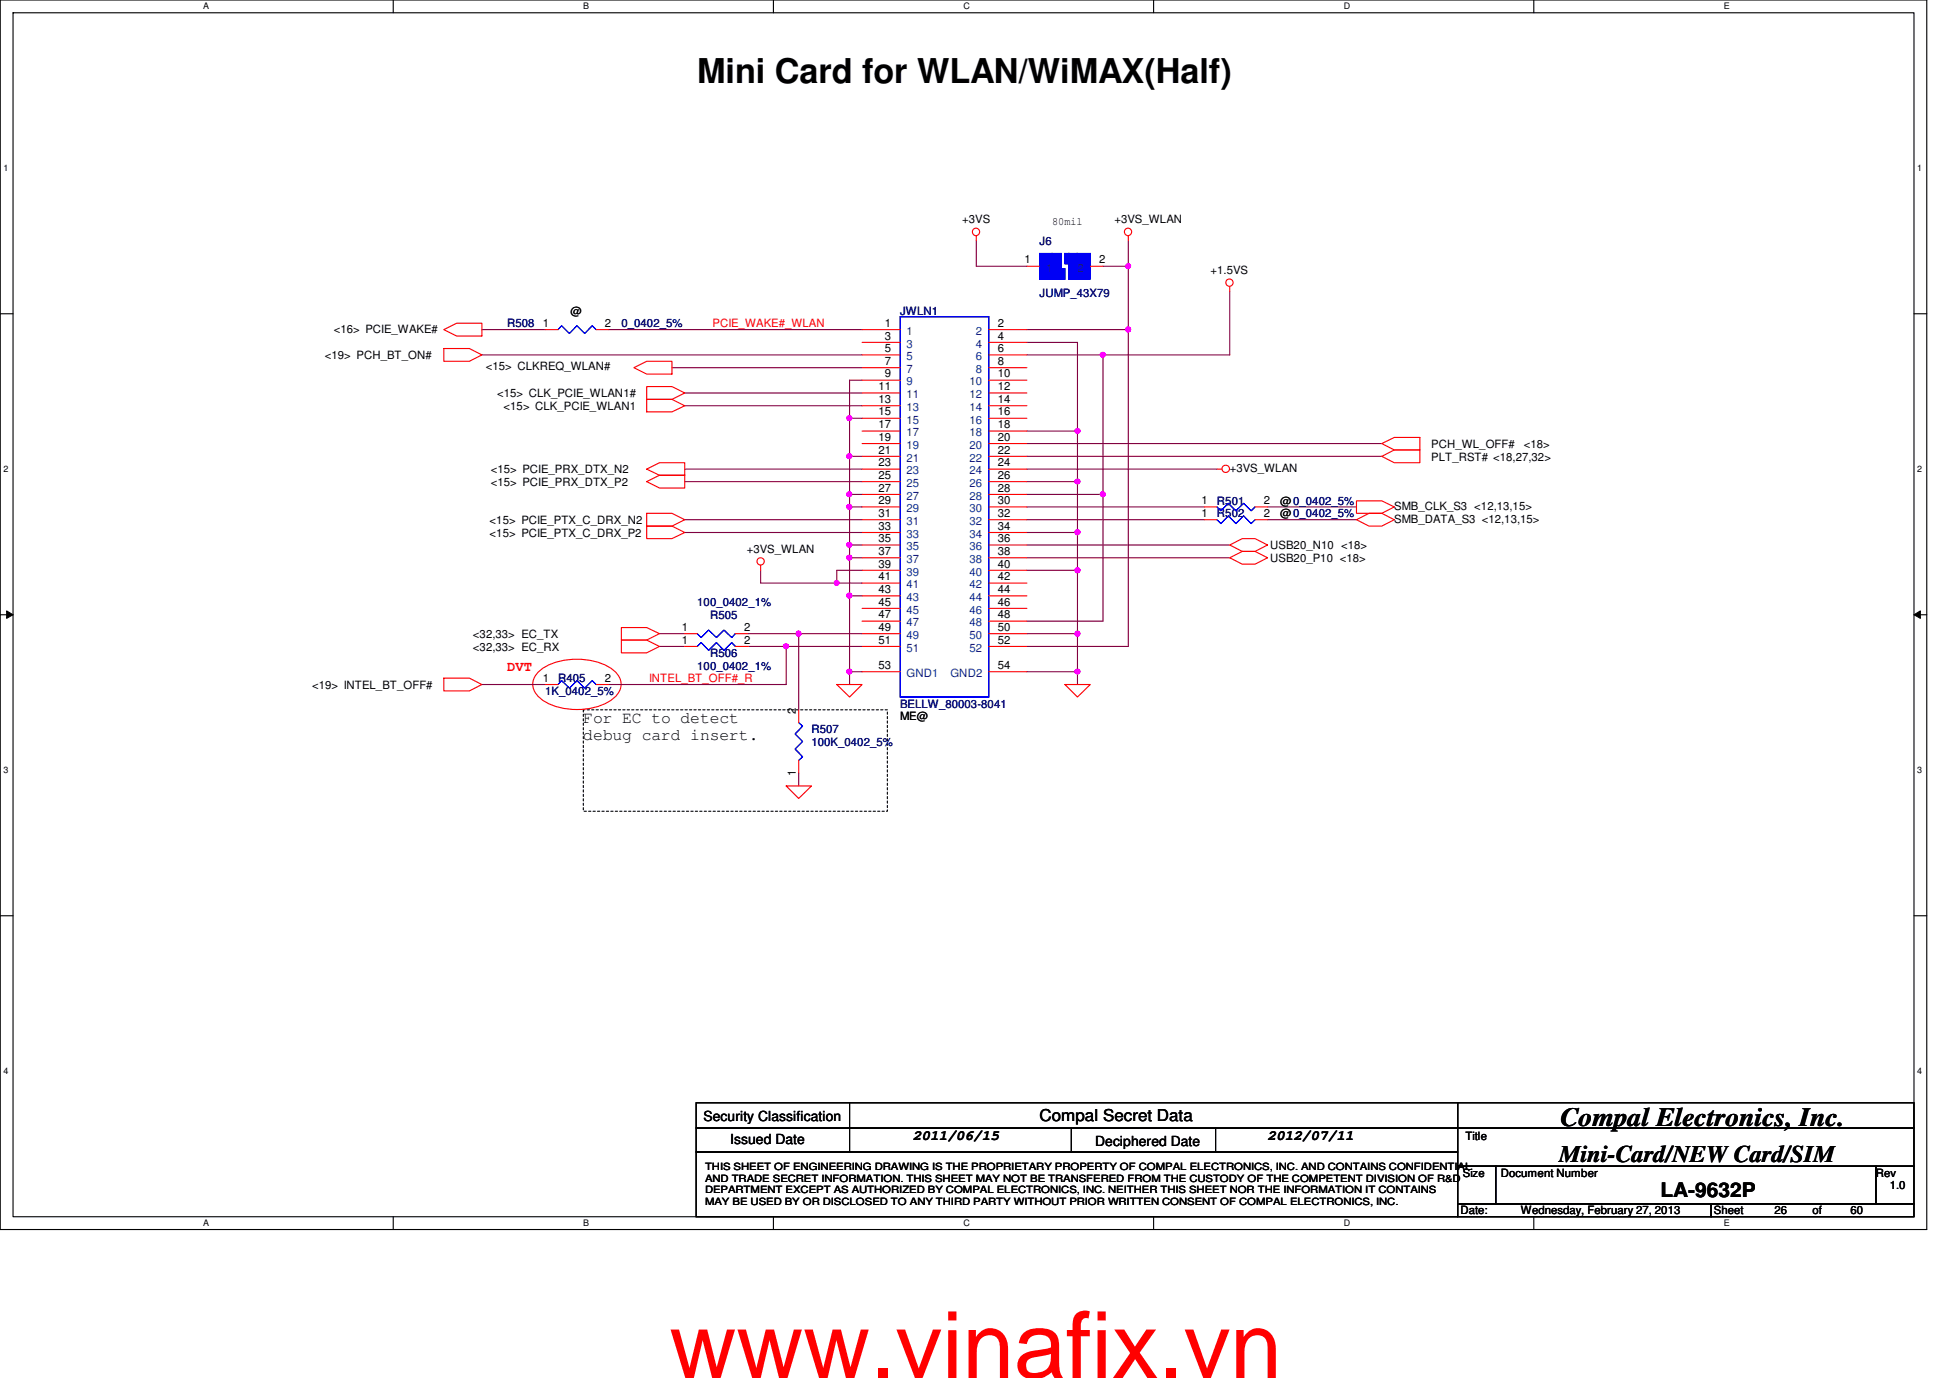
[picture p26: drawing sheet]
<svg xmlns="http://www.w3.org/2000/svg" width="297mm" height="210mm" viewBox="0 0 297 210" stroke-linecap="round" stroke-linejoin="round" font-family="sans-serif">
<defs><g id="words">
<text font-size="14.1" fill="#f00" x="102" y="209.9">www.vinafix.vn</text>
<text font-size="5.2" x="106.2" y="12.6">Mini Card for WLAN/WiMAX(Half)</text>
<text font-size="4" x="237.7" y="171.6">Compal Electronics, Inc.</text>
<text font-size="3.6" x="237.5" y="177">Mini-Card/NEW Card/SIM</text>
<text font-size="3" x="252.9" y="182.4">LA-9632P</text>
<g font-size="2.5">
<text x="88.9" y="110.1">For EC to detect</text>
<text x="88.9" y="112.8">debug card insert.</text>
<text x="158.4" y="170.8">Compal Secret Data</text>
</g>
<text font-size="2.1" fill="#f00" x="77.3" y="102.2">DVT</text>
<g font-size="2.1">
<text x="107.2" y="170.7">Security Classification</text>
<text x="139.1" y="173.6">2011/06/15</text>
<text x="193.1" y="173.6">2012/07/11</text>
<text x="111.2" y="174.3">Issued Date</text>
<text x="166.8" y="174.5">Deciphered Date</text>
</g>
<g font-size="1.7">
<text x="146.6" y="34">+3VS</text>
<text x="160.3" y="34.2">80mil</text>
<text x="169.8" y="34">+3VS_WLAN</text>
<text x="156" y="40.1">1</text>
<text x="167.4" y="40.1">2</text>
<text x="184.4" y="41.8">+1.5VS</text>
<text x="86.9" y="48">@</text>
<text x="50.8" y="50.7">&lt;16&gt; PCIE_WAKE#</text>
<text x="82.7" y="49.8">1</text>
<text x="92.2" y="49.8">2</text>
<text x="134.8" y="49.8">1</text>
<text x="134.8" y="51.7">3</text>
<text x="134.8" y="53.6">5</text>
<text x="152" y="49.8">2</text>
<text x="152" y="51.7">4</text>
<text x="152" y="53.6">6</text>
<text x="49.5" y="54.7">&lt;19&gt; PCH_BT_ON#</text>
<text x="74" y="56.4">&lt;15&gt; CLKREQ_WLAN#</text>
<text x="133.8" y="59.4">11</text>
<text x="134.8" y="55.6">7</text>
<text x="134.8" y="57.5">9</text>
<text x="152" y="55.6">8</text>
<text x="152" y="57.5">10</text>
<text x="152" y="59.4">12</text>
<text x="75.7" y="60.5">&lt;15&gt; CLK_PCIE_WLAN1#</text>
<text x="76.7" y="62.4">&lt;15&gt; CLK_PCIE_WLAN1</text>
<text x="133.8" y="61.4">13</text>
<text x="133.8" y="63.3">15</text>
<text x="133.8" y="65.2">17</text>
<text x="152" y="61.4">14</text>
<text x="152" y="63.3">16</text>
<text x="152" y="65.2">18</text>
<text x="133.8" y="67.1">19</text>
<text x="133.8" y="69.1">21</text>
<text x="133.8" y="71">23</text>
<text x="152" y="67.1">20</text>
<text x="152" y="69.1">22</text>
<text x="152" y="71">24</text>
<text x="187.3" y="71.9">+3VS_WLAN</text>
<text x="218" y="70.1">PLT_RST# &lt;18,27,32&gt;</text>
<text x="218" y="68.2">PCH_WL_OFF#</text>
<text x="232.1" y="68.2">&lt;18&gt;</text>
<text x="74.8" y="72.1">&lt;15&gt; PCIE_PRX_DTX_N2</text>
<text x="74.8" y="74">&lt;15&gt; PCIE_PRX_DTX_P2</text>
<text x="133.8" y="72.9">25</text>
<text x="133.8" y="74.9">27</text>
<text x="133.8" y="76.8">29</text>
<text x="152" y="72.9">26</text>
<text x="152" y="74.9">28</text>
<text x="152" y="76.8">30</text>
<text x="183" y="76.8">1</text>
<text x="192.5" y="76.8">2</text>
<text x="195" y="76.9">@0_0402_5%</text>
<text x="212.4" y="77.7">SMB_CLK_S3 &lt;12,13,15&gt;</text>
<text x="74.6" y="79.8">&lt;15&gt; PCIE_PTX_C_DRX_N2</text>
<text x="74.6" y="81.7">&lt;15&gt; PCIE_PTX_C_DRX_P2</text>
<text x="133.8" y="78.7">31</text>
<text x="133.8" y="80.7">33</text>
<text x="133.8" y="82.6">35</text>
<text x="152" y="78.7">32</text>
<text x="152" y="80.7">34</text>
<text x="152" y="82.6">36</text>
<text x="183" y="78.7">1</text>
<text x="192.5" y="78.7">2</text>
<text x="193.5" y="83.7">USB20_N10 &lt;18&gt;</text>
<text x="195" y="78.8">@0_0402_5%</text>
<text x="212.4" y="79.6">SMB_DATA_S3 &lt;12,13,15&gt;</text>
<text x="113.7" y="84.2">+3VS_WLAN</text>
<text x="133.8" y="84.5">37</text>
<text x="133.8" y="86.4">39</text>
<text x="133.8" y="88.4">41</text>
<text x="152" y="84.5">38</text>
<text x="152" y="86.4">40</text>
<text x="152" y="88.4">42</text>
<text x="193.5" y="85.6">USB20_P10 &lt;18&gt;</text>
<text x="133.8" y="90.3">43</text>
<text x="133.8" y="92.2">45</text>
<text x="133.8" y="94.2">47</text>
<text x="152" y="90.3">44</text>
<text x="152" y="92.2">46</text>
<text x="152" y="94.2">48</text>
<text x="72" y="97.2">&lt;32,33&gt; EC_TX</text>
<text x="72" y="99.1">&lt;32,33&gt; EC_RX</text>
<text x="103.9" y="98">1</text>
<text x="103.9" y="96.1">1</text>
<text x="113.4" y="98">2</text>
<text x="113.4" y="96.1">2</text>
<text x="133.8" y="96.1">49</text>
<text x="133.8" y="98">51</text>
<text x="133.8" y="101.9">53</text>
<text x="152" y="96.1">50</text>
<text x="152" y="98">52</text>
<text x="152" y="101.9">54</text>
<text x="47.5" y="104.9">&lt;19&gt; INTEL_BT_OFF#</text>
<text x="82.7" y="103.8">1</text>
<text x="92.2" y="103.8">2</text>
<text x="121.2" y="108.7" transform="rotate(-90 121.2 108.7)">2</text>
<text x="137.1" y="109.7">ME@</text>
<text x="121.2" y="118.2" transform="rotate(-90 121.2 118.2)">1</text>
<text x="223.2" y="173.6">Title</text>
<text x="222.8" y="179.2">Size</text>
<text x="228.6" y="179.2">Document Number</text>
<text x="285.7" y="179.2">Rev</text>
<text x="222.5" y="185">Date:</text>
<text x="231.7" y="185">Wednesday, February 27, 2013</text>
<text x="261.1" y="185">Sheet</text>
<text x="270.3" y="185">26</text>
<text x="276.1" y="185">of</text>
<text x="281.9" y="185">60</text>
<text x="287.9" y="181.1">1.0</text>
</g>
<g font-size="1.7" fill="#000080">
<text x="158.4" y="37.3">J6</text>
<text x="137.1" y="48">JWLN1</text>
<text x="158.4" y="45.3">JUMP_43X79</text>
<text x="77.3" y="49.9">R508</text>
<text x="94.7" y="49.9">0_0402_5%</text>
<text x="185.4" y="76.9">R501</text>
<text x="185.4" y="78.8">R502</text>
<text x="106.2" y="92.4">100_0402_1%</text>
<text x="108.2" y="94.3">R505</text>
<text x="108.2" y="100.1">R506</text>
<text x="83.1" y="105.9">1K_0402_5%</text>
<text x="85" y="103.9">R405</text>
<text x="106.2" y="102">100_0402_1%</text>
<text x="137.1" y="107.8">BELLW_80003-8041</text>
<text x="123.6" y="111.7">R507</text>
<text x="123.6" y="113.6">100K_0402_5%</text>
</g>
<g font-size="1.7" fill="#004080">
<text x="159.3" y="41.4">1</text>
<text x="164.1" y="41.4">2</text>
<text x="138.1" y="51">1</text>
<text x="138.1" y="53">3</text>
<text x="148.7" y="51">2</text>
<text x="148.7" y="53">4</text>
<text x="138.1" y="54.9">5</text>
<text x="138.1" y="56.8">7</text>
<text x="138.1" y="58.7">9</text>
<text x="147.7" y="58.7">10</text>
<text x="148.7" y="54.9">6</text>
<text x="148.7" y="56.8">8</text>
<text x="138.1" y="60.7">11</text>
<text x="138.1" y="62.6">13</text>
<text x="138.1" y="64.5">15</text>
<text x="147.7" y="60.7">12</text>
<text x="147.7" y="62.6">14</text>
<text x="147.7" y="64.5">16</text>
<text x="138.1" y="66.5">17</text>
<text x="138.1" y="68.4">19</text>
<text x="138.1" y="70.3">21</text>
<text x="147.7" y="66.5">18</text>
<text x="147.7" y="68.4">20</text>
<text x="147.7" y="70.3">22</text>
<text x="138.1" y="72.3">23</text>
<text x="138.1" y="74.2">25</text>
<text x="138.1" y="76.1">27</text>
<text x="147.7" y="72.3">24</text>
<text x="147.7" y="74.2">26</text>
<text x="147.7" y="76.1">28</text>
<text x="138.1" y="78">29</text>
<text x="138.1" y="80">31</text>
<text x="138.1" y="81.9">33</text>
<text x="138.1" y="83.8">35</text>
<text x="147.7" y="78">30</text>
<text x="147.7" y="80">32</text>
<text x="147.7" y="81.9">34</text>
<text x="147.7" y="83.8">36</text>
<text x="138.1" y="85.8">37</text>
<text x="138.1" y="87.7">39</text>
<text x="138.1" y="89.6">41</text>
<text x="147.7" y="85.8">38</text>
<text x="147.7" y="87.7">40</text>
<text x="147.7" y="89.6">42</text>
<text x="138.1" y="91.6">43</text>
<text x="138.1" y="93.5">45</text>
<text x="138.1" y="95.4">47</text>
<text x="147.7" y="91.6">44</text>
<text x="147.7" y="93.5">46</text>
<text x="147.7" y="95.4">48</text>
<text x="138.1" y="97.3">49</text>
<text x="138.1" y="99.3">51</text>
<text x="147.7" y="97.3">50</text>
<text x="147.7" y="99.3">52</text>
<text x="138.1" y="103.1">GND1</text>
<text x="144.8" y="103.1">GND2</text>
</g>
<g font-size="1.7" fill="#f00">
<text x="108.5" y="49.8">PCIE_WAKE#_WLAN</text>
<text x="98.9" y="103.9">INTEL_BT_OFF#_R</text>
</g>
<g font-size="1.5">
<text x="107.4" y="178.2">THIS SHEET OF ENGINEERING DRAWING IS THE PROPRIETARY PROPERTY OF COMPAL ELECTRONICS, INC. AND CONTAINS CONFIDENTIAL</text>
<text x="107.4" y="180">AND TRADE SECRET INFORMATION. THIS SHEET MAY NOT BE TRANSFERED FROM THE CUSTODY OF THE COMPETENT DIVISION OF R&amp;D</text>
<text x="107.4" y="181.8">DEPARTMENT EXCEPT AS AUTHORIZED BY COMPAL ELECTRONICS, INC. NEITHER THIS SHEET NOR THE INFORMATION IT CONTAINS</text>
<text x="107.4" y="183.6">MAY BE USED BY OR DISCLOSED TO ANY THIRD PARTY WITHOUT PRIOR WRITTEN CONSENT OF COMPAL ELECTRONICS, INC.</text>
</g>
<g font-size="1.4">
<text x="30.9" y="1.4">A</text>
<text x="88.9" y="1.4">B</text>
<text x="146.8" y="1.4">C</text>
<text x="204.7" y="1.4">D</text>
<text x="262.6" y="1.4">E</text>
<text x=".5" y="26.1">1</text>
<text x="292.1" y="26.1">1</text>
<text x=".5" y="71.9">2</text>
<text x="292.1" y="71.9">2</text>
<text x=".5" y="117.8">3</text>
<text x="292.1" y="117.8">3</text>
<text x=".5" y="163.6">4</text>
<text x="292.1" y="163.6">4</text>
<text x="30.9" y="186.8">A</text>
<text x="88.9" y="186.8">B</text>
<text x="146.8" y="186.8">C</text>
<text x="204.7" y="186.8">D</text>
<text x="262.6" y="186.8">E</text>
</g>
</g></defs>
<path d="M0 0h293.5v187.3h-293.5zM2 1.9h289.6v183.4h-289.6z" fill="none" stroke="#000" stroke-width=".17"/>
<g fill="#fff">
<path d="M30.9 .2h.9v1.5h-.9z"/>
<path d="M30.9 185.6h.9v1.5h-.9z"/>
</g>
<path d="M59.9 0v1.9M59.9 185.3v2" fill="none" stroke="#000" stroke-width=".17"/>
<g fill="#fff">
<path d="M88.9 .2h.8v1.5h-.8z"/>
<path d="M88.9 185.6h.8v1.5h-.8z"/>
</g>
<path d="M117.8 0v1.9M117.8 185.3v2" fill="none" stroke="#000" stroke-width=".17"/>
<g fill="#fff">
<path d="M146.8 .2h.9v1.5h-.9z"/>
<path d="M146.8 185.6h.9v1.5h-.9z"/>
</g>
<path d="M175.7 0v1.9M175.7 185.3v2" fill="none" stroke="#000" stroke-width=".17"/>
<g fill="#fff">
<path d="M204.7 .2h1v1.5h-1z"/>
<path d="M204.7 185.6h1v1.5h-1z"/>
</g>
<path d="M233.6 0v1.9M233.6 185.3v2" fill="none" stroke="#000" stroke-width=".17"/>
<g fill="#fff">
<path d="M262.6 .2h.9v1.5h-.9z"/>
<path d="M262.6 185.6h.9v1.5h-.9z"/>
<path d="M.5 24.9h.8v1.5h-.8z"/>
<path d="M292.1 24.9h.7v1.5h-.7z"/>
<path d="M.5 70.7h.8v1.5h-.8z"/>
<path d="M292.1 70.7h.7v1.5h-.7z"/>
</g>
<path d="M0 47.8h2M291.6 47.8h1.9" fill="none" stroke="#000" stroke-width=".17"/>
<g fill="#fff">
<path d="M.5 116.5h.8v1.6h-.8z"/>
<path d="M292.1 116.5h.7v1.6h-.7z"/>
</g>
<path d="M0 93.6h2M291.6 93.6h1.9" fill="none" stroke="#000" stroke-width=".17"/>
<path d="M1 93.1l1 .5-1 .6zM291.6 93.6l.9-.5v1.1z" fill="#000"/>
<path d="M1 93.1l1 .5-1 .6zM291.6 93.6l.9-.5v1.1z" fill="none" stroke="#000" stroke-width=".15"/>
<g fill="#fff">
<path d="M.5 162.4h.8v1.5h-.8z"/>
<path d="M292.1 162.4h.7v1.5h-.7z"/>
</g>
<path d="M0 139.5h2M291.6 139.5h1.9" fill="none" stroke="#000" stroke-width=".17"/>
<path d="M88.9 108.1h46.3v15.5h-46.3z" fill="none" stroke="#000" stroke-width=".17" stroke-dasharray=".3 .3"/>
<path d="M81.9 102.5a8.9 8.9 0 0 1 7.1-2 7.7 7.7 0 0 1 4.9 2 2.53 2.53 0 0 1-.6 4 10.1 10.1 0 0 1-10.9 0 2.59 2.59 0 0 1-.5-4z" fill="none" stroke="#f00" stroke-width=".17"/>
<path d="M171.9 36.7v3.9M104.3 71.5h27M104.3 73.4h27M121.7 96.5h9.6" fill="none" stroke="#800040" stroke-width=".17"/>
<circle cx="121.6" cy="96.5" r=".38" fill="#f0f"/>
<circle cx="121.6" cy="96.5" r=".38" fill="none" stroke="#f0f" stroke-width=".17"/>
<path d="M100.5 96.5h3.8M119.8 98.5h11.5" fill="none" stroke="#800040" stroke-width=".17"/>
<circle cx="119.7" cy="98.4" r=".37" fill="#f0f"/>
<circle cx="119.7" cy="98.4" r=".37" fill="none" stroke="#f0f" stroke-width=".17"/>
<path d="M129.4 85v5.8h1.9" fill="none" stroke="#800040" stroke-width=".17"/>
<circle cx="129.4" cy="84.9" r=".37" fill="#f0f"/>
<circle cx="129.4" cy="84.9" r=".37" fill="none" stroke="#f0f" stroke-width=".17"/>
<path d="M102.4 56h28.9M104.3 59.9h27M104.3 61.8h27M129.4 102.3v2" fill="none" stroke="#800040" stroke-width=".17"/>
<circle cx="129.4" cy="102.3" r=".37" fill="#f0f"/>
<circle cx="129.4" cy="102.3" r=".37" fill="none" stroke="#f0f" stroke-width=".17"/>
<path d="M131.3 57.9h-1.9v5.8h1.9M129.4 63.7v5.8" fill="none" stroke="#800040" stroke-width=".17"/>
<circle cx="129.4" cy="63.7" r=".37" fill="#f0f"/>
<circle cx="129.4" cy="63.7" r=".37" fill="none" stroke="#f0f" stroke-width=".17"/>
<path d="M129.4 69.5h1.9M129.4 90.8v11.5" fill="none" stroke="#800040" stroke-width=".17"/>
<circle cx="129.4" cy="90.7" r=".38" fill="#f0f"/>
<circle cx="129.4" cy="90.7" r=".38" fill="none" stroke="#f0f" stroke-width=".17"/>
<path d="M129.4 77.2v5.8" fill="none" stroke="#800040" stroke-width=".17"/>
<circle cx="129.4" cy="83" r=".37" fill="#f0f"/>
<circle cx="129.4" cy="83" r=".37" fill="none" stroke="#f0f" stroke-width=".17"/>
<circle cx="129.4" cy="77.2" r=".38" fill="#f0f"/>
<circle cx="129.4" cy="77.2" r=".38" fill="none" stroke="#f0f" stroke-width=".17"/>
<path d="M129.4 69.5v5.8" fill="none" stroke="#800040" stroke-width=".17"/>
<circle cx="129.4" cy="69.5" r=".37" fill="#f0f"/>
<circle cx="129.4" cy="69.5" r=".37" fill="none" stroke="#f0f" stroke-width=".17"/>
<path d="M129.4 75.3v1.9" fill="none" stroke="#800040" stroke-width=".17"/>
<circle cx="129.4" cy="75.3" r=".37" fill="#f0f"/>
<circle cx="129.4" cy="75.3" r=".37" fill="none" stroke="#f0f" stroke-width=".17"/>
<path d="M168 54.1h19.3M171.9 40.6v9.6h-15.5M129.4 75.3h1.9M129.4 77.2h1.9M127.5 86.9v1.9h3.8M129.4 102.3h1.9" fill="none" stroke="#800040" stroke-width=".17"/>
<circle cx="171.8" cy="50.2" r=".37" fill="#f0f"/>
<circle cx="171.8" cy="50.2" r=".37" fill="none" stroke="#f0f" stroke-width=".17"/>
<circle cx="171.8" cy="40.5" r=".37" fill="#f0f"/>
<circle cx="171.8" cy="40.5" r=".37" fill="none" stroke="#f0f" stroke-width=".17"/>
<path d="M171.9 50.2v48.3M187.3 44.4v9.7" fill="none" stroke="#800040" stroke-width=".17"/>
<circle cx="171.8" cy="50.2" r=".37" fill="#f0f"/>
<circle cx="171.8" cy="50.2" r=".37" fill="none" stroke="#f0f" stroke-width=".17"/>
<path d="M164.1 52.2v13.5M156.4 77.2h27M156.4 73.4h7.7M156.4 67.6h54.1M156.4 69.5h54.1M156.4 83h30.9M156.4 85h30.9M164.1 102.3v2" fill="none" stroke="#800040" stroke-width=".17"/>
<circle cx="164.1" cy="73.3" r=".37" fill="#f0f"/>
<circle cx="164.1" cy="73.3" r=".37" fill="none" stroke="#f0f" stroke-width=".17"/>
<path d="M168 54.1v21.2h-11.6M156.4 65.7h7.7" fill="none" stroke="#800040" stroke-width=".17"/>
<circle cx="168" cy="75.3" r=".37" fill="#f0f"/>
<circle cx="168" cy="75.3" r=".37" fill="none" stroke="#f0f" stroke-width=".17"/>
<path d="M156.4 54.1h11.6" fill="none" stroke="#800040" stroke-width=".17"/>
<circle cx="168" cy="54" r=".37" fill="#f0f"/>
<circle cx="168" cy="54" r=".37" fill="none" stroke="#f0f" stroke-width=".17"/>
<path d="M168 75.3v19.3h-11.6M156.4 81.1h7.7M156.4 96.5h7.7" fill="none" stroke="#800040" stroke-width=".17"/>
<circle cx="164.1" cy="96.5" r=".38" fill="#f0f"/>
<circle cx="164.1" cy="96.5" r=".38" fill="none" stroke="#f0f" stroke-width=".17"/>
<path d="M156.4 52.2h7.7M164.1 73.4v7.7M115.9 88.8h11.6M156.4 86.9h7.7M156.4 98.5h15.5" fill="none" stroke="#800040" stroke-width=".17"/>
<circle cx="127.4" cy="88.8" r=".37" fill="#f0f"/>
<circle cx="127.4" cy="88.8" r=".37" fill="none" stroke="#f0f" stroke-width=".17"/>
<path d="M156.4 79.2h27M193.1 79.2h13.5M193.1 77.2h13.5M115.9 86.9v1.9M127.5 86.9h3.8M129.4 83h1.9M164.1 81.1v5.8" fill="none" stroke="#800040" stroke-width=".17"/>
<circle cx="164.1" cy="86.9" r=".38" fill="#f0f"/>
<circle cx="164.1" cy="86.9" r=".38" fill="none" stroke="#f0f" stroke-width=".17"/>
<circle cx="164.1" cy="81.1" r=".38" fill="#f0f"/>
<circle cx="164.1" cy="81.1" r=".38" fill="none" stroke="#f0f" stroke-width=".17"/>
<path d="M156.4 102.3h7.7" fill="none" stroke="#800040" stroke-width=".17"/>
<circle cx="164.1" cy="102.3" r=".37" fill="#f0f"/>
<circle cx="164.1" cy="102.3" r=".37" fill="none" stroke="#f0f" stroke-width=".17"/>
<path d="M164.1 65.7v7.7" fill="none" stroke="#800040" stroke-width=".17"/>
<circle cx="164.1" cy="65.6" r=".37" fill="#f0f"/>
<circle cx="164.1" cy="65.6" r=".37" fill="none" stroke="#f0f" stroke-width=".17"/>
<g fill="none" stroke="#800040" stroke-width=".17">
<path d="M148.7 36.7v3.9h7.7M73.4 54.1h57.9M73.4 50.2h9.7M92.7 50.2h38.6M168 40.6h3.9M104.3 79.2h27M156.4 71.5h29M100.5 98.5h3.8M104.3 81.1h27M114 98.5h5.8v5.8h-27.1M114 96.5h7.7v11.6M129.4 83v2h1.9"/>
<path d="M164.1 86.9v15.4M73.4 104.3h9.7M121.7 117.8v1.9"/>
</g>
<g fill="none" stroke="#f00" stroke-width=".17">
<path d="M148.7 35.9v.8M171.9 35.9v.8M67.6 53.1h3.9l1.9 1-1.9 .9h-3.9zM67.6 50.2l2-1h3.8v2h-3.8zM96.6 56l1.9-1h3.9v2h-3.9zM98.5 58.9h3.9l1.9 1-1.9 .9h-3.9zM187.3 43.6v.8M98.5 78.2h3.9l1.9 1-1.9 .9h-3.9zM98.5 71.5l2-1h3.8v1.9h-3.8zM98.5 73.4l2-1h3.8v1.9h-3.8zM98.5 60.8h3.9l1.9 1-1.9 .9h-3.9zM183.4 79.2h2"/>
<path d="M183.4 77.2h2M185.4 71.5h.7M191.2 79.2h1.9M191.2 77.2h1.9M206.6 76.3h3.9l1.9 .9-1.9 1h-3.9zM206.6 79.2l1.9-1h2l1.9 1-1.9 .9h-2zM210.5 69.5l1.9-1h3.9v2h-3.9zM210.5 67.6l1.9-1h3.9v1.9h-3.9zM94.7 95.6h3.8l2 .9-2 1h-3.8zM94.7 97.5h3.8l2 1-2 .9h-3.8zM98.5 80.1h3.9l1.9 1-1.9 .9h-3.9zM104.3 98.5h1.9"/>
<path d="M104.3 96.5h1.9M112 98.5h2M112 96.5h2M115.9 86.1v.8M187.3 83l1.9-1h2l1.9 1-1.9 1h-2zM187.3 85l1.9-1h2l1.9 1-1.9 .9h-2zM67.6 103.3h3.9l1.9 1-1.9 .9h-3.9zM119.8 119.7h3.8l-1.9 1.9zM127.5 104.3h3.8l-1.9 1.9zM162.2 104.3h3.9l-2 1.9z"/>
<circle cx="148.7" cy="35.3" r=".56"/>
<circle cx="171.8" cy="35.3" r=".56"/>
<circle cx="187.3" cy="43" r=".56"/>
<circle cx="186.7" cy="71.4" r=".56"/>
<circle cx="115.9" cy="85.5" r=".56"/>
</g>
<g fill="none" stroke="#000" stroke-width=".17">
<path d="M106 168h116v3.8h-116zM106 171.8h116v3.7h-116zM106 175.5h116v9.8h-116zM129.4 168v7.5M163.2 171.8v3.7M185.2 171.8v3.7M222 168h69.6v3.8h-69.6zM222 171.8h69.6v5.8h-69.6zM222 177.6h5.8v5.8h-5.8zM227.8 177.6h58v5.8h-58zM285.8 177.6h5.8v5.8h-5.8zM222 183.4h38.6v1.9h-38.6z"/>
<path d="M260.6 183.4h31v1.9h-31z"/>
</g>
<path d="M185.4 79.2l.6 .6 1.1-1.2 1.2 1.2 1.1-1.2 1.2 1.2 .6-.6M185.4 77.2l.6 .6 1.1-1.1 1.2 1.1 1.1-1.1 1.2 1.1 .6-.6M106.2 98.5l.6-.6 1.1 1.2 1.2-1.2 1.2 1.2 1.2-1.2 .5 .6M106.2 96.5l.6 .6 1.1-1.1 1.2 1.1 1.2-1.1 1.2 1.1 .5-.6" fill="none" stroke="#00f" stroke-width=".17"/>
<path d="M158.4 38.6h1.9v3.9h-1.9z" fill-rule="evenodd" fill="#00f"/>
<path d="M158.4 38.6h1.9v3.9h-1.9z" fill="none" stroke="#00f" stroke-width=".17"/>
<path d="M160.3 38.6h1.3v3.9h-1.3z" fill-rule="evenodd" fill="#00f"/>
<path d="M160.3 38.6h1.3v3.9h-1.3z" fill="none" stroke="#00f" stroke-width=".17"/>
<path d="M161.6 40.9h.6v1.6h-.6z" fill-rule="evenodd" fill="#00f"/>
<path d="M161.6 40.9h.6v1.6h-.6z" fill="none" stroke="#00f" stroke-width=".17"/>
<path d="M162.2 38.6h.6v1.6h-.6z" fill-rule="evenodd" fill="#00f"/>
<path d="M162.2 38.6h.6v1.6h-.6z" fill="none" stroke="#00f" stroke-width=".17"/>
<path d="M162.8 38.6h1.3v3.9h-1.3z" fill-rule="evenodd" fill="#00f"/>
<path d="M162.8 38.6h1.3v3.9h-1.3z" fill="none" stroke="#00f" stroke-width=".17"/>
<path d="M164.1 38.6h2v3.9h-2z" fill-rule="evenodd" fill="#00f"/>
<path d="M164.1 38.6h2v3.9h-2z" fill="none" stroke="#00f" stroke-width=".17"/>
<path d="M158.4 38.6h1.9v3.9h-1.9z" fill-rule="evenodd" fill="#00f"/>
<path d="M158.4 38.6h1.9v3.9h-1.9z" fill="none" stroke="#00f" stroke-width=".17"/>
<path d="M160.3 38.6h1.3v3.9h-1.3z" fill-rule="evenodd" fill="#00f"/>
<path d="M160.3 38.6h1.3v3.9h-1.3z" fill="none" stroke="#00f" stroke-width=".17"/>
<path d="M161.6 40.9h.6v1.6h-.6z" fill-rule="evenodd" fill="#00f"/>
<path d="M161.6 40.9h.6v1.6h-.6z" fill="none" stroke="#00f" stroke-width=".17"/>
<path d="M162.2 38.6h.6v1.6h-.6z" fill-rule="evenodd" fill="#00f"/>
<path d="M162.2 38.6h.6v1.6h-.6z" fill="none" stroke="#00f" stroke-width=".17"/>
<path d="M162.8 38.6h1.3v3.9h-1.3z" fill-rule="evenodd" fill="#00f"/>
<path d="M162.8 38.6h1.3v3.9h-1.3z" fill="none" stroke="#00f" stroke-width=".17"/>
<path d="M164.1 38.6h2v3.9h-2z" fill-rule="evenodd" fill="#00f"/>
<path d="M164.1 38.6h2v3.9h-2zM85 50.2l.6-.6 1.1 1.2 1.2-1.2 1.2 1.2 1.1-1.2 .6 .6M137.1 48.3h13.5v57.9h-13.5zM85 104.3l.6-.6 1.1 1.1 1.2-1.1 1.2 1.1 1.1-1.1 .6 .6M121.7 110.1l.6 .5-1.2 1.2 1.2 1.1-1.2 1.2 1.2 1.2-.6 .5" fill="none" stroke="#00f" stroke-width=".17"/>
<g fill="none" stroke="#f00" stroke-width=".17">
<path d="M83.1 50.2h1.9M90.8 50.2h1.9M131.3 50.2h5.8M131.3 52.2h5.8M131.3 54.1h5.8M131.3 56h5.8M131.3 57.9h5.8M131.3 59.9h5.8M150.6 50.2h5.8M150.6 52.2h5.8M150.6 54.1h5.8M150.6 56h5.8"/>
<path d="M150.6 57.9h5.8M150.6 59.9h5.8M156.4 40.6h2M166.1 40.6h1.9M131.3 61.8h5.8M131.3 63.7h5.8M131.3 65.7h5.8M131.3 67.6h5.8M131.3 69.5h5.8M131.3 71.5h5.8M131.3 73.4h5.8M131.3 75.3h5.8"/>
<path d="M131.3 77.2h5.8M131.3 79.2h5.8M150.6 61.8h5.8M150.6 63.7h5.8M150.6 65.7h5.8M150.6 67.6h5.8M150.6 69.5h5.8M150.6 71.5h5.8M150.6 73.4h5.8M150.6 75.3h5.8M150.6 77.2h5.8M150.6 79.2h5.8"/>
<path d="M131.3 81.1h5.8M131.3 83h5.8M131.3 85h5.8M131.3 86.9h5.8M131.3 88.8h5.8M131.3 90.8h5.8M131.3 92.7h5.8M131.3 94.6h5.8M131.3 96.5h5.8M131.3 98.5h5.8M150.6 81.1h5.8M150.6 83h5.8"/>
<path d="M150.6 85h5.8M150.6 86.9h5.8M150.6 88.8h5.8M150.6 90.8h5.8M150.6 92.7h5.8M150.6 94.6h5.8M150.6 96.5h5.8M150.6 98.5h5.8M83.1 104.3h1.9M90.8 104.3h1.9M121.7 115.8v2M121.7 108.1v2"/>
<path d="M131.3 102.3h5.8M150.6 102.3h5.8"/>
</g>
<circle cx="121.6" cy="96.5" r=".38" fill="#f0f"/>
<circle cx="121.6" cy="96.5" r=".38" fill="none" stroke="#f0f" stroke-width=".17"/>
<circle cx="119.7" cy="98.4" r=".37" fill="#f0f"/>
<circle cx="119.7" cy="98.4" r=".37" fill="none" stroke="#f0f" stroke-width=".17"/>
<circle cx="129.4" cy="84.9" r=".37" fill="#f0f"/>
<circle cx="129.4" cy="84.9" r=".37" fill="none" stroke="#f0f" stroke-width=".17"/>
<circle cx="129.4" cy="102.3" r=".37" fill="#f0f"/>
<circle cx="129.4" cy="102.3" r=".37" fill="none" stroke="#f0f" stroke-width=".17"/>
<circle cx="129.4" cy="63.7" r=".37" fill="#f0f"/>
<circle cx="129.4" cy="63.7" r=".37" fill="none" stroke="#f0f" stroke-width=".17"/>
<circle cx="129.4" cy="90.7" r=".38" fill="#f0f"/>
<circle cx="129.4" cy="90.7" r=".38" fill="none" stroke="#f0f" stroke-width=".17"/>
<circle cx="129.4" cy="83" r=".37" fill="#f0f"/>
<circle cx="129.4" cy="83" r=".37" fill="none" stroke="#f0f" stroke-width=".17"/>
<circle cx="129.4" cy="77.2" r=".38" fill="#f0f"/>
<circle cx="129.4" cy="77.2" r=".38" fill="none" stroke="#f0f" stroke-width=".17"/>
<circle cx="129.4" cy="69.5" r=".37" fill="#f0f"/>
<circle cx="129.4" cy="69.5" r=".37" fill="none" stroke="#f0f" stroke-width=".17"/>
<circle cx="129.4" cy="75.3" r=".37" fill="#f0f"/>
<circle cx="129.4" cy="75.3" r=".37" fill="none" stroke="#f0f" stroke-width=".17"/>
<circle cx="171.8" cy="50.2" r=".37" fill="#f0f"/>
<circle cx="171.8" cy="50.2" r=".37" fill="none" stroke="#f0f" stroke-width=".17"/>
<circle cx="171.8" cy="40.5" r=".37" fill="#f0f"/>
<circle cx="171.8" cy="40.5" r=".37" fill="none" stroke="#f0f" stroke-width=".17"/>
<circle cx="171.8" cy="50.2" r=".37" fill="#f0f"/>
<circle cx="171.8" cy="50.2" r=".37" fill="none" stroke="#f0f" stroke-width=".17"/>
<circle cx="164.1" cy="73.3" r=".37" fill="#f0f"/>
<circle cx="164.1" cy="73.3" r=".37" fill="none" stroke="#f0f" stroke-width=".17"/>
<circle cx="168" cy="75.3" r=".37" fill="#f0f"/>
<circle cx="168" cy="75.3" r=".37" fill="none" stroke="#f0f" stroke-width=".17"/>
<circle cx="168" cy="54" r=".37" fill="#f0f"/>
<circle cx="168" cy="54" r=".37" fill="none" stroke="#f0f" stroke-width=".17"/>
<circle cx="164.1" cy="96.5" r=".38" fill="#f0f"/>
<circle cx="164.1" cy="96.5" r=".38" fill="none" stroke="#f0f" stroke-width=".17"/>
<circle cx="127.4" cy="88.8" r=".37" fill="#f0f"/>
<circle cx="127.4" cy="88.8" r=".37" fill="none" stroke="#f0f" stroke-width=".17"/>
<circle cx="164.1" cy="86.9" r=".38" fill="#f0f"/>
<circle cx="164.1" cy="86.9" r=".38" fill="none" stroke="#f0f" stroke-width=".17"/>
<circle cx="164.1" cy="81.1" r=".38" fill="#f0f"/>
<circle cx="164.1" cy="81.1" r=".38" fill="none" stroke="#f0f" stroke-width=".17"/>
<circle cx="164.1" cy="102.3" r=".37" fill="#f0f"/>
<circle cx="164.1" cy="102.3" r=".37" fill="none" stroke="#f0f" stroke-width=".17"/>
<circle cx="164.1" cy="65.6" r=".37" fill="#f0f"/>
<circle cx="164.1" cy="65.6" r=".37" fill="none" stroke="#f0f" stroke-width=".17"/>
<use href="#words"/>
</svg>
